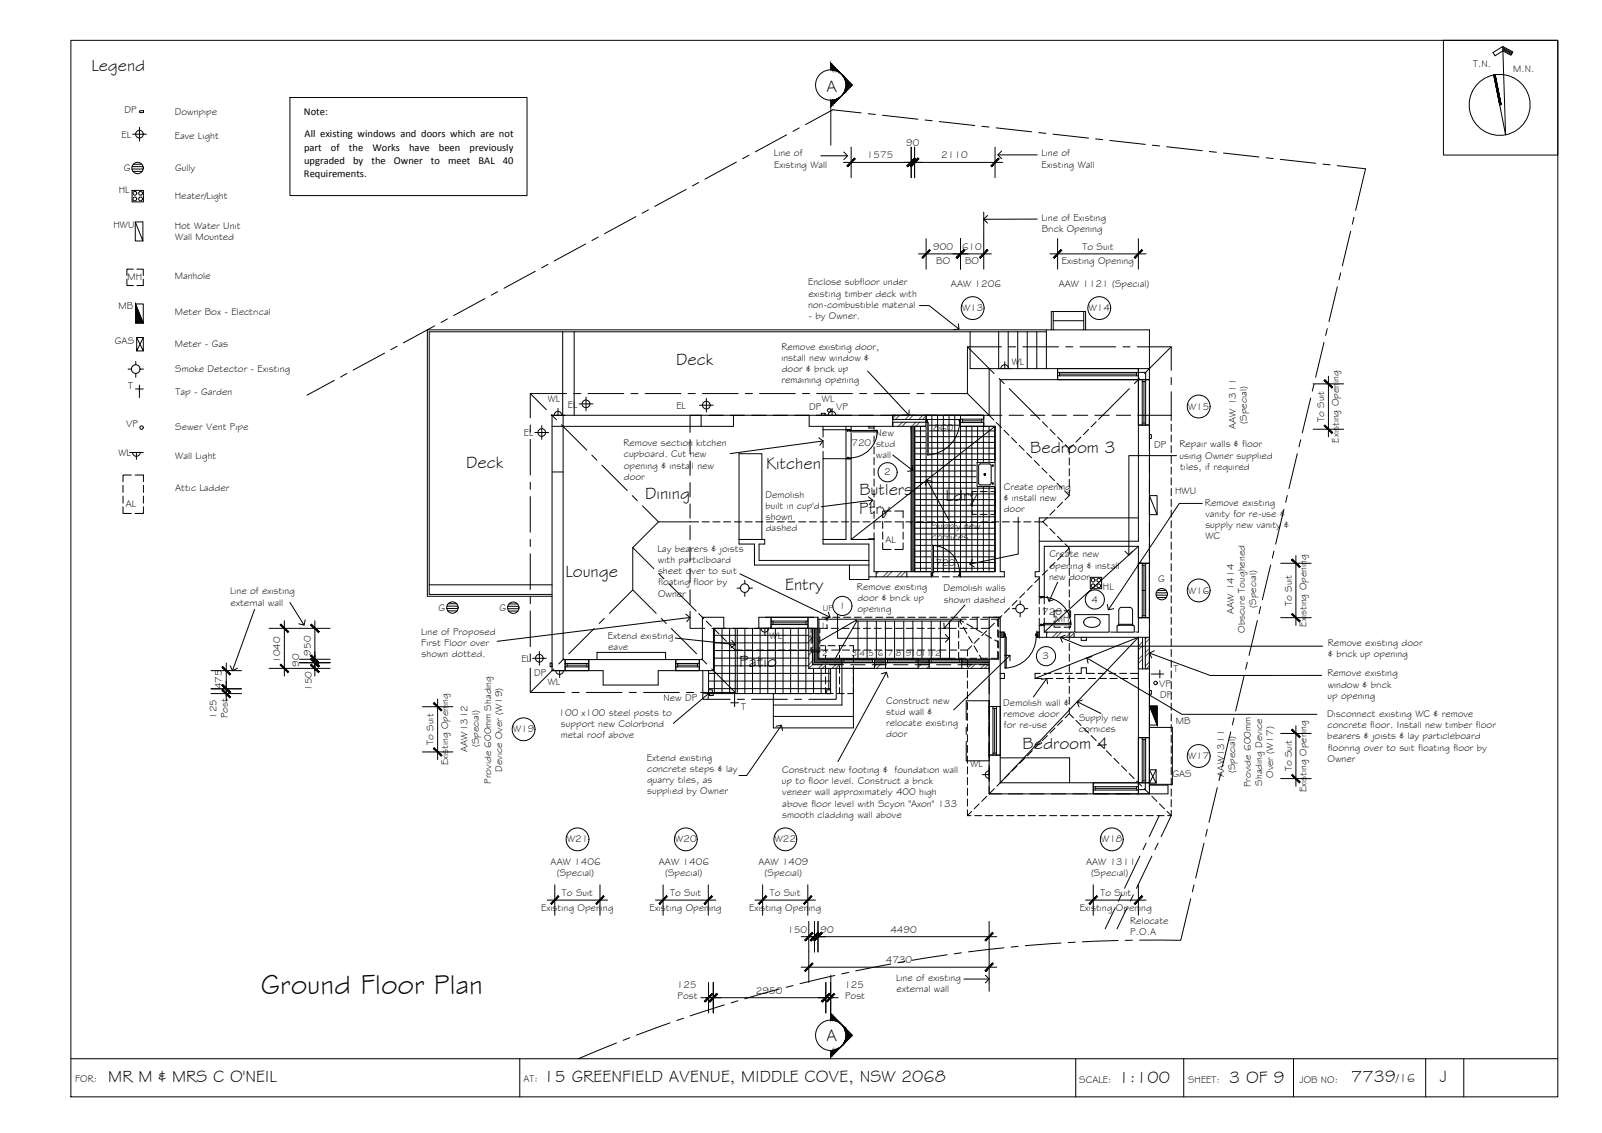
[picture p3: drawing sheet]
<svg xmlns="http://www.w3.org/2000/svg" width="420mm" height="297mm" viewBox="0 0 420 297" stroke-linecap="round" stroke-linejoin="round" font-family="sans-serif">
<defs><g id="words">
<text font-size="7.5" x="68.4" y="260.5">Ground Floor Plan</text>
<g font-size="4.5">
<text x="24" y="18.6">Legend</text>
<text x="216.8" y="24">A</text>
<text x="177.3" y="95.8">Deck</text>
<text x="270.2" y="118.7">Bedroom 3</text>
<text x="122.2" y="122.7">Deck</text>
<text x="200.9" y="123">Kitchen</text>
<text x="169.2" y="131">Dining</text>
<text x="225.4" y="129.9">Butlers</text>
<text x="248" y="131.2">Ldry</text>
<text x="225.4" y="134.8">Ptry</text>
<text x="148.3" y="151.2">Lounge</text>
<text x="205.9" y="154.6">Entry</text>
<text x="193.9" y="174.8">Patio</text>
<text x="268.2" y="196.3">Bedroom 4</text>
<text x="216.8" y="272.9">A</text>
<text x="28.4" y="283.6">MR M &amp; MRS C O'NEIL</text>
<text x="142.6" y="283.6">15 GREENFIELD AVENUE, MIDDLE COVE, NSW 2068</text>
<text x="293.3" y="283.9">1:100</text>
<text x="322.3" y="283.9">3 OF 9</text>
<text x="354.4" y="283.8">7739</text>
<text x="377.7" y="283.8">J</text>
</g>
<text font-size="3.2" x="366.2" y="283.8">/16</text>
<g font-size="2.8">
<text x="79.7" y="30.1">Note:</text>
<text x="79.9" y="36">All existing windows and doors which are not</text>
<text x="79.7" y="39.5">part</text>
<text x="86.8" y="39.5">of</text>
<text x="91.5" y="39.5">the</text>
<text x="97.7" y="39.5">Works</text>
<text x="107.3" y="39.5">have</text>
<text x="115.1" y="39.5">been</text>
<text x="123.2" y="39.5">previously</text>
<text x="79.7" y="46.5">Requirements.</text>
<text x="79.7" y="43">upgraded</text>
<text x="92.6" y="43">by</text>
<text x="97.4" y="43">the</text>
<text x="103.3" y="43">Owner</text>
<text x="113" y="43">to</text>
<text x="117.5" y="43">meet</text>
<text x="125.5" y="43">BAL</text>
<text x="131.9" y="43">40</text>
</g>
<g font-size="2.6">
<text x="386.4" y="17.5">T.N.</text>
<text x="396.9" y="18.9">M.N.</text>
<text x="32.6" y="29.7">DP</text>
<text x="45.8" y="30">Downpipe</text>
<text x="31.9" y="36.2">EL</text>
<text x="45.9" y="36.4">Eave Light</text>
<text x="203" y="41">Line of</text>
<text x="227.4" y="41.4">1575</text>
<text x="237.6" y="38.2">90</text>
<text x="246.9" y="41.5">2110</text>
<text x="273.2" y="41">Line of</text>
<text x="32.5" y="44.8">G</text>
<text x="45.9" y="44.7">Gully</text>
<text x="203" y="43.9">Existing Wall</text>
<text x="273.2" y="43.9">Existing Wall</text>
<text x="31.1" y="50.7">HL</text>
<text x="45.8" y="52">Heater/Light</text>
<text x="29.7" y="59.9">HWU</text>
<text x="273.2" y="57.8">Line of Existing</text>
<text x="45.8" y="60">Hot Water Unit</text>
<text x="46" y="62.9">Wall Mounted</text>
<text x="244.8" y="65.5">900</text>
<text x="252.3" y="65.5">610</text>
<text x="273.2" y="60.8">Brick Opening</text>
<text x="283.9" y="65.5">To Suit</text>
<text x="245.5" y="69.3">BO</text>
<text x="253.1" y="69.3">BO</text>
<text x="278.5" y="69.3">Existing Opening</text>
<text x="33.4" y="73.4">MH</text>
<text x="45.8" y="73.1">Manhole</text>
<text x="211.9" y="74.8">Enclose subfloor under</text>
<text x="212" y="77.7">existing timber deck with</text>
<text x="249.4" y="75.2">AAW 1206</text>
<text x="277.7" y="75.2">AAW 1121 (Special)</text>
<text x="31" y="80.9">MB</text>
<text x="45.8" y="82.5">Meter Box - Electrical</text>
<text x="211.9" y="80.7">non-combustible material</text>
<text x="212" y="83.6">- by Owner.</text>
<text x="252.4" y="81.6">W13</text>
<text x="285.5" y="81.6">W14</text>
<text x="30.1" y="90.2">GAS</text>
<text x="45.8" y="90.9">Meter - Gas</text>
<text x="204.9" y="91.7">Remove existing door,</text>
<text x="204.9" y="94.6">install new window &amp;</text>
<text x="265.4" y="95.6">WL</text>
<text x="33.6" y="101.9">T</text>
<text x="45.9" y="97.6">Smoke Detector - Existing</text>
<text x="205" y="100.4">remaining opening</text>
<text x="205" y="97.5">door &amp; brick up</text>
<text x="46" y="103.6">Tap - Garden</text>
<text x="143.7" y="105.5">WL</text>
<text x="149" y="106.9">EL</text>
<text x="177.4" y="107.2">EL</text>
<text x="212.2" y="107.6">DP</text>
<text x="215.6" y="105.5">WL</text>
<text x="219.3" y="107.5">VP</text>
<text x="311.6" y="107.4">W15</text>
<text x="33.1" y="112">VP</text>
<text x="45.9" y="112.7">Sewer Vent Pipe</text>
<text x="244.9" y="112.9">860</text>
<text x="324.1" y="112.4" transform="rotate(-90 324.1 112.4)">AAW 1311</text>
<text x="327" y="111.1" transform="rotate(-90 327 111.1)">(Special)</text>
<text x="347.3" y="110.6" transform="rotate(-90 347.3 110.6)">To Suit</text>
<text x="31.1" y="119.5">WL</text>
<text x="137.4" y="114.4">EL</text>
<text x="163.5" y="117">Remove section kitchen</text>
<text x="163.6" y="119.9">cupboard. Cut new</text>
<text x="223.3" y="116.8">720 stud</text>
<text x="229.6" y="114.2">New</text>
<text x="302.7" y="117.4">DP</text>
<text x="309.3" y="117.3">Repair walls &amp; floor</text>
<text x="351.2" y="116" transform="rotate(-90 351.2 116)">Existing Opening</text>
<text x="46" y="120.3">Wall Light</text>
<text x="163.6" y="122.9">opening &amp; install new</text>
<text x="163.6" y="125.8">door</text>
<text x="229.7" y="120">wall</text>
<text x="231.9" y="124.6">2</text>
<text x="309.4" y="120.3">using Owner supplied</text>
<text x="309.5" y="123.2">tiles, if required</text>
<text x="45.9" y="128.7">Attic Ladder</text>
<text x="200.8" y="130.4">Demolish</text>
<text x="263.3" y="128.4">Create opening</text>
<text x="263.3" y="131.4">&amp; install new</text>
<text x="308.2" y="129.6">HWU</text>
<text x="33" y="133">AL</text>
<text x="200.8" y="133.4">built in cup'd</text>
<text x="200.8" y="136.3">shown</text>
<text x="263.3" y="134.3">door</text>
<text x="316" y="132.6">Remove existing</text>
<text x="316.2" y="135.5">vanity for re-use &amp;</text>
<text x="200.8" y="139.2">dashed</text>
<text x="232.2" y="142.5">AL</text>
<text x="244.3" y="141.5">cornices</text>
<text x="244.3" y="138.6">Supply new</text>
<text x="316.1" y="138.5">supply new vanity &amp;</text>
<text x="316.2" y="141.4">WC</text>
<text x="172.5" y="144.7">Lay bearers &amp; joists</text>
<text x="172.6" y="147.7">with particlboard</text>
<text x="245.3" y="148.5">720</text>
<text x="275.2" y="146.1">Create new</text>
<text x="275.2" y="149.1">opening &amp; install</text>
<text x="60.4" y="155.8">Line of existing</text>
<text x="172.6" y="150.6">sheet over to suit</text>
<text x="172.6" y="153.5">floating floor by</text>
<text x="224.8" y="154.6">Remove existing</text>
<text x="247.4" y="155.1">Demolish walls</text>
<text x="275.1" y="152">new door</text>
<text x="289.2" y="154.6">HL</text>
<text x="303.8" y="152.7">G</text>
<text x="311.6" y="155.6">W16</text>
<text x="60.5" y="158.8">external wall</text>
<text x="115" y="160.1">G</text>
<text x="131" y="160.1">G</text>
<text x="172.6" y="156.4">Owner</text>
<text x="220.1" y="159.7">1</text>
<text x="224.9" y="157.5">door &amp; brick up</text>
<text x="224.9" y="160.4">opening</text>
<text x="247.5" y="158">shown dashed</text>
<text x="273.3" y="161.2">720</text>
<text x="286.3" y="158">4</text>
<text x="323.6" y="161" transform="rotate(-90 323.6 161)">AAW 1414</text>
<text x="329.5" y="159.3" transform="rotate(-90 329.5 159.3)">(Special)</text>
<text x="338.8" y="158.8" transform="rotate(-90 338.8 158.8)">To Suit</text>
<text x="110.5" y="166.5">Line of Proposed</text>
<text x="159.5" y="167.6">Extend existing</text>
<text x="201.8" y="167.5">WL</text>
<text x="276.6" y="163">MH</text>
<text x="326.5" y="165.9" transform="rotate(-90 326.5 165.9)">Obscure Toughened</text>
<text x="342.6" y="164.3" transform="rotate(-90 342.6 164.3)">Existing Opening</text>
<text x="73.5" y="173.8" transform="rotate(-90 73.5 173.8)">1040</text>
<text x="81.5" y="171.9" transform="rotate(-90 81.5 171.9)">950</text>
<text x="110.5" y="169.5">First Floor over</text>
<text x="110.6" y="172.4">shown dotted.</text>
<text x="136.7" y="173.6">EL</text>
<text x="159.5" y="170.5">eave</text>
<text x="273.5" y="172.9">3</text>
<text x="348.3" y="169.4">Remove existing door</text>
<text x="348.4" y="172.4">&amp; brick up opening</text>
<text x="78.4" y="174.9" transform="rotate(-90 78.4 174.9)">90</text>
<text x="140.1" y="177.3">DP</text>
<text x="143.6" y="179.6">WL</text>
<text x="307.8" y="176.1">T</text>
<text x="348.2" y="177.3">Remove existing</text>
<text x="58.2" y="180.7" transform="rotate(-90 58.2 180.7)">475</text>
<text x="81.8" y="181.2" transform="rotate(-90 81.8 181.2)">150</text>
<text x="174" y="183.7">New DP</text>
<text x="232.4" y="184.5">Construct new</text>
<text x="263.1" y="185.1">Demolish wall &amp;</text>
<text x="304" y="180.2">VP</text>
<text x="304.3" y="182.9">DP</text>
<text x="348.2" y="183.2">up opening</text>
<text x="348.2" y="180.3">window &amp; brick</text>
<text x="56.8" y="188.4" transform="rotate(-90 56.8 188.4)">125</text>
<text x="59.7" y="188.3" transform="rotate(-90 59.7 188.3)">Post</text>
<text x="134.6" y="192">W19</text>
<text x="146.5" y="187.6">100 x100 steel posts to</text>
<text x="147.1" y="190.6">support new Colorbond</text>
<text x="194.4" y="186.1">T</text>
<text x="232.4" y="190.3">relocate existing</text>
<text x="232.4" y="187.4">stud wall &amp;</text>
<text x="263.2" y="188">remove door</text>
<text x="263.3" y="190.9">for re-use</text>
<text x="283" y="191.8">cornices</text>
<text x="283" y="188.9">Supply new</text>
<text x="308.4" y="189.9">MB</text>
<text x="348.1" y="188">Disconnect existing WC &amp; remove</text>
<text x="348.2" y="190.9">concrete floor. Install new timber floor</text>
<text x="113.7" y="195.3" transform="rotate(-90 113.7 195.3)">To Suit</text>
<text x="122.6" y="197.1" transform="rotate(-90 122.6 197.1)">AAW1312</text>
<text x="125.6" y="195.9" transform="rotate(-90 125.6 195.9)">(Special)</text>
<text x="147.1" y="193.5">metal roof above</text>
<text x="232.5" y="193.2">door</text>
<text x="348.1" y="193.9">bearers &amp; joists &amp; lay particleboard</text>
<text x="348.2" y="196.8">flooring over to suit floating floor by</text>
<text x="117.5" y="200.7" transform="rotate(-90 117.5 200.7)">Existing Opening</text>
<text x="131.7" y="202.4" transform="rotate(-90 131.7 202.4)">Device Over (W19)</text>
<text x="169.7" y="199.4">Extend existing</text>
<text x="169.7" y="202.4">concrete steps &amp; lay</text>
<text x="205.1" y="202.6">Construct new footing &amp; foundation wall</text>
<text x="254.5" y="201.2">WL</text>
<text x="307.5" y="203.8">GAS</text>
<text x="311.6" y="199">W17</text>
<text x="321" y="203.6" transform="rotate(-90 321 203.6)">AAW1311</text>
<text x="324" y="202.7" transform="rotate(-90 324 202.7)">(Special)</text>
<text x="333.9" y="204" transform="rotate(-90 333.9 204)">Over (W17)</text>
<text x="338.8" y="202.3" transform="rotate(-90 338.8 202.3)">To Suit</text>
<text x="348.2" y="199.7">Owner</text>
<text x="128.8" y="205.5" transform="rotate(-90 128.8 205.5)">Provide 600mm Shading</text>
<text x="169.7" y="208.2">supplied by Owner</text>
<text x="169.7" y="205.3">quarry tiles, as</text>
<text x="205.1" y="205.6">up to floor level. Construct a brick</text>
<text x="205.2" y="208.5">veneer wall approximately 400 high</text>
<text x="328" y="206.4" transform="rotate(-90 328 206.4)">Provide 600mm</text>
<text x="331" y="206" transform="rotate(-90 331 206)">Shading Device</text>
<text x="342.6" y="207.7" transform="rotate(-90 342.6 207.7)">Existing Opening</text>
<text x="205.1" y="214.4">smooth cladding wall above</text>
<text x="205.2" y="211.4">above floor level with Scyon &quot;Axon&quot; 133</text>
<text x="148.7" y="220.8">W21</text>
<text x="177.1" y="220.8">W20</text>
<text x="203.2" y="220.8">W22</text>
<text x="288.8" y="220.8">W18</text>
<text x="144.4" y="226.7">AAW 1406</text>
<text x="172.8" y="226.7">AAW 1406</text>
<text x="198.9" y="226.7">AAW 1409</text>
<text x="284.8" y="226.7">AAW 1311</text>
<text x="146" y="229.7">(Special)</text>
<text x="174.4" y="229.7">(Special)</text>
<text x="200.5" y="229.7">(Special)</text>
<text x="286.2" y="229.7">(Special)</text>
<text x="142" y="238.7">Existing Opening</text>
<text x="147.4" y="234.9">To Suit</text>
<text x="170.4" y="238.7">Existing Opening</text>
<text x="175.8" y="234.9">To Suit</text>
<text x="196.5" y="238.7">Existing Opening</text>
<text x="201.9" y="234.9">To Suit</text>
<text x="283.2" y="238.7">Existing Opening</text>
<text x="288.6" y="234.9">To Suit</text>
<text x="206.5" y="244.5">150</text>
<text x="215.2" y="244.5">90</text>
<text x="233.5" y="244.5">4490</text>
<text x="296.4" y="242.3">Relocate</text>
<text x="296.4" y="245.2">P.O.A</text>
<text x="232.3" y="252.4">4730</text>
<text x="235" y="257.3">Line of existing</text>
<text x="177.6" y="259.1">125</text>
<text x="177.7" y="262">Post</text>
<text x="198.3" y="260.5">2950</text>
<text x="221.5" y="259.1">125</text>
<text x="221.6" y="262">Post</text>
<text x="235.1" y="260.2">external wall</text>
<text x="19.7" y="283.8">FOR:</text>
<text x="137.3" y="283.6">AT:</text>
<text x="283" y="283.9">SCALE:</text>
<text x="311.6" y="283.9">SHEET:</text>
<text x="340.8" y="283.9">JOB NO:</text>
</g>
<g font-size="2.2">
<text x="215.8" y="160.2">UP</text>
<text x="215.2" y="164.8">1</text>
<text x="215.6" y="172">2</text>
<text x="223.4" y="172">3</text>
<text x="225.4" y="172">4</text>
<text x="227.7" y="172">5</text>
<text x="230.2" y="172">6</text>
<text x="232.8" y="172">7</text>
<text x="235" y="172">8</text>
<text x="237.6" y="172">9101112</text>
</g>
</g></defs>
<!-- layer: ROOFPLAN -->
<path d="M253.4 188.8v-5.1h6v5.1M253.4 190.6v1.9M253.4 194.4v5.1h6v-5.1M259.4 190.6v1.9M301.5 190.7h6v14.9h-6z" fill="none" stroke="#000" stroke-width=".26"/>
<!-- layer: TILES -->
<g fill="none" stroke="#000" stroke-width=".26">
<path d="M239.9 111.8h3v-1.1h.2v-.4h.2v-.3h-.4v-1.1h9v1.1h-.3l.1 .7h.2v1.1h9.1v38.1h-21.1zM239.9 113h21.1M239.9 114.5h21.1M239.9 116h21.1M239.9 117.5h21.1M239.9 119h21.1M239.9 111.8v38.1M241.4 111.8v38.1M242.9 111.5h9M242.9 111.8v38.1M243.3 110h8.3M244.4 108.9v41"/>
<path d="M245.9 108.9v41M247.4 108.9v41M248.9 108.9v41M250.4 108.9v41M251.9 111.8v38.1M253.4 111.8v38.1M254.9 111.8v38.1M256.4 111.8v38.1M257.9 111.8v38.1M259.4 111.8v38.1M260.9 111.8v38.1M239.9 120.5h21.1"/>
<path d="M239.9 122h21.1M239.9 123.5h21.1M239.9 125h21.1M239.9 126.5h21.1M239.9 128h21.1M239.9 129.5h21.1M239.9 131h21.1M239.9 132.5h21.1M239.9 134h21.1M239.9 135.5h21.1M239.9 137h21.1M239.9 138.5h21.1"/>
<path d="M239.9 140h21.1M239.9 141.5h21.1M239.9 143h21.1M239.9 144.5h21.1M239.9 146h21.1M239.9 147.5h21.1M239.9 149h21.1M185.8 176.5h32M185.8 178.6h32M187.1 170.6h25M187.1 172.5h25M187.1 174.6h25"/>
<path d="M187.1 166.6h25M187.1 168.5h25M187.4 164.7v17.1M189.4 164.7v17.1M191.4 164.7v17.1M193.4 164.7v17.1M195.4 164.7v17.1M197.4 164.7v17.1M199.4 164.7v17.1M201.4 164.7v17.1M203.4 164.7v17.1M205.4 164.7v17.1"/>
<path d="M207.4 164.8v17M209.4 164.7v17.1M211.4 164.7v17.1M213.4 175.2v6.6M215.4 175.2v6.6M217.4 175.2v5.6M185.8 180.5h32"/>
</g>
<!-- layer: BORDER -->
<g fill="none" stroke="#000" stroke-width=".26">
<path d="M18.6 10.6h390v277h-390zM378.6 10.6h30v30.1h-30zM392.1 19.6l1.6 7.8M394.1 12.2l2.7 1.4-.5 .9-2.1-1.2-2.1 1.3-.5-.8 2.5-1.6 .8 23.1-3.1-15.6M394.1 12.5l2.6 1.3M394.1 12.8l2.4 1.2M394.2 13.1l2.2 1.2M18.6 277.6h390M136.3 277.6v10M282.1 277.6v10M310.5 277.6v10M339.2 277.6v10"/>
<path d="M373.9 277.6v10M383.9 277.6v10"/>
<circle cx="393.3" cy="27.5" r="8"/>
</g>
<!-- layer: SECTION POINT -->
<g fill="#000" stroke="#000" stroke-width=".26">
<path d="M220.3 19.1l.4 .4zM220.3 25.5l.4-.4zM221.1 24.7l-.4 .4zM221.1 19.8l.3 .6zM221.9 20.6l1.6 1.7-1.6 1.7zM220.3 268.2l.4 .4zM220.3 274.6l.4-.4zM220.7 268.6l.4 .4zM221.4 273.3l-.3 .6zM221.9 269.8l1.6 1.6-1.6 1.7z"/>
<path d="M217.9 16.7l.5 .5v1.1zM217.9 16.7v1.6h.5z"/>
<path d="M218.4 17.2l.5 .5v.8zM218.4 17.2v1.1l.5 .2z"/>
<path d="M218.9 17.7l.5 .5v.4zM218.9 17.7v.8l.5 .1z"/>
<path d="M219.4 18.2l.5 .6zM219.4 18.2v.4l.5 .2z"/>
<path d="M219.9 18.6l.4 .5zM219.9 18.6l.4 .5z"/>
<path d="M217.9 26.3h.5v1.1zM217.9 26.3v1.7l.5-.6z"/>
<path d="M218.4 26.3l.5-.1v.7zM218.4 26.3v1.1l.5-.5z"/>
<path d="M218.9 26.2l.5-.2v.4zM218.9 26.2v.7l.5-.5z"/>
<path d="M219.4 26l.5-.2v.2zM219.4 26v.4l.5-.4z"/>
<path d="M219.9 25.8l.4-.3zM219.9 25.8v.2l.4-.5z"/>
<path d="M221.1 19.8l.3 .6zM220.7 19.5l.4 .4z"/>
<path d="M221.4 24.2l-.3 .5zM221.1 24.7l.3-.3z"/>
<path d="M221.4 20.2l.2 .2v.5zM221.4 20.2l.2 .7z"/>
<path d="M221.6 23.7v.5h-.2zM221.4 24.2v.2l.2-.2z"/>
<path d="M221.6 20.4l.2 1.1zM221.6 20.4l.2 1.1z"/>
<path d="M221.8 23.1v1l-.2-.4zM221.6 23.7v.5l.2-.1z"/>
<path d="M221.8 20.5l.1 1.5zM221.8 20.5l.1 1.5z"/>
<path d="M221.9 22.6v1.4zM221.8 23.1v1z"/>
<path d="M218.4 275.4l-.5 1.7 .5-.5zM217.9 275.4h.5l-.5 1.7z"/>
<path d="M218.4 266.3l-.5 1.1 .5 .1zM217.9 265.8l.5 .5-.5 1.1z"/>
<path d="M218.9 275.3l-.5 1.3 .5-.6zM218.4 275.4l.5-.1-.5 1.3z"/>
<path d="M218.9 266.8l-.5 .7 .5 .1zM218.4 266.3l.5 .5-.5 .7z"/>
<path d="M219.4 275.1l-.5 .9 .5-.4zM218.9 275.3l.5-.2-.5 .9z"/>
<path d="M218.9 267.6l.5 .1v-.4zM218.9 266.8l.5 .5-.5 .3z"/>
<path d="M219.9 274.9l-.5 .7zM219.4 275.1l.5-.2-.5 .7z"/>
<path d="M219.4 267.7l.5 .3v-.2zM219.4 267.3l.5 .5-.5-.1z"/>
<path d="M220.3 274.6l-.4 .5zM219.9 274.9l.4-.3-.4 .5z"/>
<path d="M219.9 268l.4 .3zM219.9 267.8l.4 .4-.4-.2z"/>
<path d="M221.4 273.3l-.3 .6zM221.1 273.8l-.4 .4z"/>
<path d="M221.1 269l.3 .5zM221.1 269l.3 .3z"/>
<path d="M221.6 272.8l-.2 .8 .2-.3zM221.6 272.8l-.2 .8z"/>
<path d="M221.4 269.5l.2 .5v-.5zM221.4 269.3l.2 .2h-.2z"/>
<path d="M221.8 272.3l-.2 1zM221.8 272.3l-.2 1z"/>
<path d="M221.8 269.7l-.2 .3 .2 .6zM221.6 269.5l.2 .2-.2 .3z"/>
<path d="M221.9 271.7l-.1 1.5zM221.9 271.7l-.1 1.5z"/>
<path d="M221.9 269.8v1.3zM221.8 269.7v.9z"/>
</g>
<g fill="none" stroke="#000" stroke-width=".26">
<path d="M217.9 18.3v-1.6l5.6 5.6-5.6 5.7M217.9 26.3v11.8M217.9 255.7v11.7M217.9 265.8l5.6 5.6-5.6 5.7v-1.7"/>
<circle cx="217.9" cy="22.3" r="4"/>
<circle cx="217.9" cy="271.4" r="4"/>
</g>
<!-- layer: SERVICES -->
<g fill="none" stroke="#000" stroke-width=".26">
<path d="M34.8 35.2h3.6M36.6 33.4v3.6M36.6 29h1v.5h-1zM34.6 44.3h3M34.6 49.9h3v3h-3zM34.6 43.7h2.9M34.9 44.9h2.4M35 43.1h2.2M35.5 58.2l2 5v-5h-2v5h2M33.3 73.2v1.7h1.7M35 70.6h-1.7v1.6M35.5 79.7v5h2.1l-2.1-5h2.1v5"/>
<path d="M35.9 70.6h1.7v1.6M37.6 73.2v1.7h-1.7M33.6 96.8h.9M35.6 94.8v.8M35.6 97.9v1M35.8 88.5l1.8 3.5v-3.5M35.8 92l1.8-3.5h-1.8v3.5h1.8M36.7 96.8h.9M261.7 96.6h3.6M262.5 96.6a1.01 1.01 0 0 1 1-1 1.01 1.01 0 0 1 1 1M263.5 94.8v1.8M34 118.6h3.6"/>
<path d="M34.8 118.6a1.01 1.01 0 0 0 1 1 1.01 1.01 0 0 0 1-1M35.5 102h2.1M35.8 118.6v1.8M36.6 101v3.2M140.3 113.4h3.6M142.1 111.6v3.6M144.6 108.9h3.6M145.3 108.9a1.01 1.01 0 0 1 1-1 1.01 1.01 0 0 1 1 1M146.4 107.1v1.8M151.9 105.9h3.6M153.7 104.1v3.6M183.4 106.2h3.7"/>
<path d="M185.3 104.4v3.6M215.4 108.4h1v.5h-1zM216.4 108.9h3.6M217.2 108.9a1.01 1.01 0 0 1 1-1 1.01 1.01 0 0 1 1 1M218.2 107.1v1.8M301.5 113.9h.5v1h-.5zM32.3 132.9v1.7h2.2M32.3 127.2v1.9M32.3 130v1.9M34.5 124.5h-2.2v1.8M35.4 124.5h2.2v1.8M37.6 132.9v1.7h-2.2"/>
<path d="M37.6 127.2v1.9M37.6 130v1.9M231.5 136.7v1.8M231.5 139.5v1.9M233.7 134h-2.2v1.7M234.7 134h2.2v1.7M236.9 136.7v1.8M236.9 139.5v1.9M301.5 129.9h2v5h-2v-5l2 5M117.2 159.5h2.9M117.2 158.9h2.9M117.5 158.3h2.3"/>
<path d="M133.1 159.6h3M133.2 159h2.9M133.5 158.3h2.2M193.3 154.2h.9M195.3 152.2v.8M195.3 155.3v1.1M196.5 154.2h.9M231.5 142.3v1.8h2.2M236.9 142.3v1.8h-2.2M265.5 159.6h.9M267.6 157.5v.9M268.7 159.6h.9"/>
<path d="M285.9 151.4h3v2.9h-3zM303.2 156h3M303.2 155.4h3M303.5 156.7h2.4M303.6 154.8h2.2M117.5 160.2h2.4M133.4 160.2h2.4M139.7 172.6h3.6M141.5 170.8v3.6M144.3 173.8h.5v1h-.5zM145 175.8h3.6M145.8 175.8a1.01 1.01 0 0 0 1 1 1.01 1.01 0 0 0 1-1"/>
<path d="M146.8 175.8v1.8M198.8 164.7h3.6M199.6 164.7a1.01 1.01 0 0 0 1 1 1.01 1.01 0 0 0 1-1M200.6 164.7v1.8M267.6 160.7v1M276.5 162.8v1.6h1.7M278.2 160.1h-1.7v1.7M279.1 160.1h1.7v1.7M280.8 162.8v1.6h-1.7M301.9 176.7h3.3M304.2 175.7v2M186.1 181.8h1v.5h-1z"/>
<path d="M191.7 184.2h2M192.7 182v3.3M301.5 181h.5v1h-.5zM301.5 185.1v5h2l-2-5h2v5M257.6 203.1h1.8M259.4 202.1a1.01 1.01 0 0 0-1 1 1.01 1.01 0 0 0 1 1M259.4 201.3v3.6M301.5 201.8l1.7 3.5v-3.5M301.5 205.3l1.7-3.5h-1.7v3.5h1.7"/>
<circle cx="36.6" cy="35.2" r="1.01"/>
<circle cx="35.4" cy="52.2" r=".5"/>
<circle cx="35.4" cy="50.7" r=".5"/>
<circle cx="36.1" cy="44.1" r="1.49"/>
<circle cx="36.9" cy="52.2" r=".5"/>
<circle cx="36.9" cy="50.7" r=".5"/>
<circle cx="35.6" cy="96.8" r="1.13"/>
<circle cx="37.1" cy="112.1" r=".46"/>
<circle cx="142.1" cy="113.4" r="1.01"/>
<circle cx="153.7" cy="105.9" r="1.01"/>
<circle cx="185.2" cy="106.2" r="1.01"/>
<circle cx="217.5" cy="107.6" r=".46"/>
<circle cx="118.7" cy="159.3" r="1.49"/>
<circle cx="134.6" cy="159.3" r="1.49"/>
<circle cx="195.3" cy="154.2" r="1.13"/>
<circle cx="267.5" cy="159.6" r="1.13"/>
<circle cx="286.7" cy="152.1" r=".5"/>
<circle cx="286.7" cy="153.6" r=".5"/>
<circle cx="288.2" cy="152.1" r=".5"/>
<circle cx="288.2" cy="153.6" r=".5"/>
<circle cx="304.7" cy="155.8" r="1.49"/>
<circle cx="141.5" cy="172.6" r="1.01"/>
<circle cx="303.1" cy="179.1" r=".46"/>
</g>
<path d="M35.5 79.7l2.1 5h-2.1zM301.5 185.1h2v5z" fill="#000" stroke="#000" stroke-width=".26"/>
<!-- layer: EXISTING -->
<g fill="none" stroke="#000" stroke-width=".26">
<path d="M147.6 87v21.9M150.6 87v21.9M254.4 87v9.6h47.1M259.4 96.6v12.3h-114.6v66.9h13.4v3.8h14.4v-3.8h14.5v-11.1h25.6v1.2M261.9 87v9.6M264.4 87v9.6M266.9 87v9.6M269.4 87v9.6M271.9 87v9.6M274.4 87h-161.8v68.8h32.2M274.4 86.5v10.1M275.7 86.5v-4.8h9v4.8"/>
<path d="M276.2 81.7v4.8M276.2 84.1h8M277.4 96.6v2.9M284.2 81.7v4.8M298.6 96.6v45.3h-26M301.5 99.5h-39.2v50.4h1.1v1.3h-13.5M147.7 108.9v64h36.5v-11.1h5.6v2.9M183.9 108.9v2.9M192.4 108.9v2.9h-47.6M212.2 108.9v2.9h15.7v.4h1.3M215.9 118.3v24.3h12v9.3h-5.1v-3.8M215.9 111.8v2.8"/>
<path d="M215.9 115.5v1.9M221.9 111.8v29.6h-6M223.2 111.8v29.6l6-.1M229.2 114.3v1.9M229.2 117.2v1.8M229.2 120v1.8M234.1 110.8v1h-4.9v1.6M234.1 108.9v1M258 110.8v1h3v38.1h-11.1M258 108.9v1M298.6 111.4h2.9M144.8 123.7h2.9"/>
<path d="M229.2 139.7v10.2h.6v1.3h-1.9M229.2 122.8v1.8M229.2 125.6v1.9M229.2 128.4v1.9M229.2 131.2v1.9M229.2 134v1.9M229.2 136.8v1.9M298.6 135.8h-26v14.1h-1.1v1.3h1.1v7.1M112.6 153.3h32.2M144.8 156.3h-32.7v-69.8h189.4v121.6M193.8 141.4h6.8v1.2h-1.5v4.3h28.8M199.8 141.4v-22.5h-6v23.7h4.1v5.5h30"/>
<path d="M246.2 149.9h-8.4v1.3h8.4M247.1 149.9h1.9M247.1 151.2h1.9M272.6 159.3v1.8M273.9 158.3v-15.1h24.7v22.5h-16.9v1.4h1.9v.8h1.3v-.8h16.6M273.9 159.3v1.8M298.6 147.7h2.9M148.2 172.9v2.9M154.4 172.9v2.9M156.6 172.9v-1.9h18v1.9M177.2 172.9v2.9M183.4 172.9v2.9"/>
<path d="M185.8 175.8v6h27.1M202.2 161.8v2.9M211.9 161.8v2.9M212.7 166.9v1.9M212.7 169.7v1.2h2.3v-1.2M214.7 161.8h-15.7v2.9M215 166.9v1.9M215.2 169.3h1M215.6 161.8h1.9M216.5 169.3v1.6M216.5 171.8v1.9M216.5 174.6v1.9"/>
<path d="M216.5 177.4v1.9M216.9 161.8v1M216.9 163.8v.9M217.1 164.7h-2.1v1.2M217.2 169.3h1.8M218 164.7h1.9M218.4 161.8h1.9M220 169.3h1.8M220.2 169.3v1.6M220.2 171.8v1.9M220.2 174.6v1.9M220.2 177.4v1.9"/>
<path d="M220.8 164.7h1.9M221.2 161.8h1.9M222.8 169.3h1v1.6M223.6 164.7h1.9M223.8 171.8v1.9M223.8 174.6v1.9M223.8 177.4v1.9M224 161.8h1.9M226.4 164.7h1.9M226.9 161.8h1.8M229.3 164.7h1.8M229.7 161.8h1.8"/>
<path d="M232.1 164.7h1.8M232.5 161.8h1.8M234.9 164.7h1.9M235.3 161.8h1.9M237.7 164.7h1.9M238.1 161.8h1.9M240.5 164.7h1.9M240.9 161.8h1.9M243.3 164.7h1.9M243.7 161.8h1.9M246.1 164.7h1.9M246.5 161.8h1.9"/>
<path d="M248.9 164.7h1.9M249.4 161.8h1.8M251.8 164.7h1.8M252.2 161.8h1.8M254.6 164.7h1.8M255 161.8h1.8M256.3 161.8v2.9M257.4 164.7h2v43.4h46.9v-2.3h-4.8M257.8 161.8h1.9M260.6 161.8h1.7v14.7h1.1v1.4h-1.1v27.3h39.2M272.6 162.1v5h1.9v-1.4h-.6v-3.6M272.8 176.5h-1.3v1.4h1.8"/>
<path d="M273.8 176.5h1.8M274.2 177.9h1.9M276.6 176.5h1.9M277.1 177.9h1.8M279.4 176.5h1.9M279.9 177.9h1.8M282.2 176.5h1.4v-1.4h1.3v1.4h2.2M282.7 177.9h1.9M285.5 177.9h1.9M288 176.5h1.9M288.3 177.9h1.9M290.8 176.5h1.9"/>
<path d="M291.1 177.9h1.9M293.6 176.5h1.9M293.9 177.9h1.9M296.7 177.9h1.9v30.2M298.6 167.1v9.4h-2.2M298.6 161.9h2.9M298.6 175.4h2.9M213.9 181.8h1.9M216.5 180.2v1.6M216.7 181.8h1.9M219.5 181.8h1.9M220.2 180.2v1.6"/>
<path d="M223.8 180.2v1.6h-1.5M259.4 185.2h2.9M259.4 198h2.9M262.3 198.7h18.2v6.5M298.6 193.4h2.9M286.7 205.2v2.9"/>
</g>
<!-- layer: HATCH -->
<g fill="none" stroke="#545454" stroke-width=".26">
<path d="M234.9 108.9l-.8 .8M235.9 108.9l-1.1 1.1M236.7 110.7l-1.1 1.1M237.7 110.7l-1.1 1.1M238.5 108.9l-1.1 1.1M239.5 108.9l-1.1 1.1M240.2 110.7l-1.1 1.1M241.2 110.7l-1.1 1.1M242 108.9l-1.1 1.1M242.9 111.6l-.2 .2M242.9 109l-1 1M230.4 149.9l-.6 .6"/>
<path d="M232.9 149.9l-1.3 1.3M233.9 149.9l-1.3 1.3M236.5 149.9l-1.4 1.3M237.5 149.9l-1.4 1.3M212.9 170.9l-.8 .8M213.2 166l-1.1 1.1M213.2 169.6l-1.1 1.1M213.2 167.1l-1.1 1.1M213.2 173.2l-1.1 1M213.2 174.1l-1.1 1.1M215.8 174.1l-1.1 1.1M216.8 174.1l-1.1 1.1"/>
<path d="M219.3 174.1l-1.1 1.1M220.3 174.1l-1.1 1.1M230 174.1l-.7 .6M231 174.1l-1.1 1.1M241.6 174.1l-.8 .8M243.7 174.6l-.7 .6M254.8 174.1l-1.1 1.1M255.8 174.1l-1.1 1.1M258.3 174.1l-1.1 1.1M259.3 174.1l-1.1 1.1M274.8 165.7l-.3 .4M277.4 165.7l-1.4 1.4"/>
<path d="M278.4 165.7l-1.4 1.4M280.9 165.7l-1.3 1.4M281.7 166l-1.1 1.1M299.7 175.4h.1M299.7 168.3l-1.1 1.1M299.7 171.8l-1.1 1.1M299.7 169.3l-1.1 1.1M299.7 172.8l-1.1 1.1M300.8 167.1l-.4 .4M301.5 170l-1.1 1.1M301.5 173.6l-1.1 1.1M301.5 167.5l-1.1 1.1"/>
<path d="M301.5 171l-1.1 1.1M301.5 174.6l-.8 .8"/>
</g>
<g fill="#545454" stroke="#545454" stroke-width=".26">
<path d="M272 165.7l.6 1.4v-1.4zM272 165.7l.6 1.4h-.6z"/>
<path d="M262.3 165.7l1.1 1.4v-1.4zM262.3 165.7l1.1 1.4h-1.1z"/>
<path d="M213.6 164.7l.9 5.7v-5.7zM213.6 164.7l.9 5.7h-.9z"/>
<path d="M213.6 170.4l.9 .5v-.5zM213.6 170.4l.9 .5h-.9z"/>
<path d="M213.6 170.9l.9 1.9v-1.9zM213.6 170.9l.9 1.9h-.9z"/>
<path d="M253.7 172.8l5.7 .9v-.9zM253.7 172.8l5.7 .9h-5.7z"/>
<path d="M252.3 172.8l1.4 .9v-.9zM252.3 172.8l1.4 .9h-1.4z"/>
<path d="M240.8 172.8l2.9 .9v-.9zM240.8 172.8l2.9 .9h-2.9z"/>
<path d="M229.3 172.8l2.9 .9v-.9zM229.3 172.8l2.9 .9h-2.9z"/>
<path d="M220.2 172.8l.6 .9v-.9zM220.2 172.8l.6 .9h-.6z"/>
<path d="M216.5 172.8l3.7 .9v-.9zM216.5 172.8l3.7 .9h-3.7z"/>
<path d="M213.6 172.8l2.9 .9v-.9zM213.6 172.8l2.9 .9h-2.9z"/>
<path d="M239 111.8l.9 25v-25zM239 111.8l.9 25h-.9z"/>
<path d="M239 136.8l.9 13.1v-13.1zM239 136.8l.9 13.1h-.9z"/>
</g>
<!-- layer: NEWWORK -->
<g fill="none" stroke="#000" stroke-width=".26">
<path d="M277.4 96.6v2.9M298.6 97.6h1.9v1.9M298.6 96.6v2.9h2.9M181 115.2v3.8M184 108.9h-3v4.5M185.9 108.9h3.8M191.5 108.9h3.8M197.2 108.9h3.7M202.8 108.9h3.7M208.4 108.9h3.8M214 108.9h3.8M215.9 112.7h6"/>
<path d="M219.7 108.9h3.7M222.2 112.7h.7M225.3 108.9h3.7M230.9 108.9h27.1v2.9h-5.1M234.1 110.7h8.8M234.1 110h8.8M239 111.8v38.1M239.9 111.8v38.1M242.9 108.9v2.9h-8.8M251.9 108.9v2.9M259 108.9h3.8M264.7 108.9h3.7"/>
<path d="M270.3 108.9h3.7M275.9 108.9h3.8M281.5 108.9h3.8M287.2 108.9h3.7M292.8 108.9h3.7M298.4 108.9h3.1v4.7M298.6 111.4h2.9M301.5 114.4v3.8M181 120.9v3.7M181 126.5v3.8M181 132.1v3.8M181 137.7v3.8"/>
<path d="M215.9 120.3h6M222.2 120.3h.7M301.5 120.1v3.7M301.5 125.7v3.7M301.5 131.3v3.8M301.5 136.9v3.8M181 143.4v3.7M181 149v3.8M181 154.6v3.8M229.8 149.9h8M229.8 151.2h8M244.3 150.2v.7"/>
<path d="M251.9 150.2v.7M273 156.4h.7M298.6 147.7h2.9M301.5 142.6v3.7M301.5 148.2v3.7M301.5 153.8v3.8M301.5 159.4v3.8M148.2 172.9v2.9M154.4 172.9v2.9M177.2 172.9v2.9M181 160.2v4.5h3.8M183.4 172.9v2.9"/>
<path d="M186.7 164.7h3.8M192.3 164.7h3.8M200.7 161.8h1.5v2.9h-4.2M203.6 164.7h3.7M209.2 164.7h3.9v3.9M212.1 164.7v10.5h47.3M213.1 170.4v3.9h2.5M213.2 164.7v9.4h7.6M213.4 161.8h-1.5v2.9h1.5M213.6 164.7v9h45.8M214.5 164.7v8.1h44.9M217.5 174.3h3.7"/>
<path d="M217.8 175.2v6.6h-15v9h21v-15.6M220.8 172.8v2.4M220.8 175.2v9.6h-18M223.1 174.3h3.8M228.8 174.3h3.7M229.3 174.1h2.9M229.3 172.8v2.4M232.2 172.8v2.4M234.4 174.3h3.7M240 174.3h3.7M240.8 174.1h2.9M240.8 172.8v2.4"/>
<path d="M243.7 172.8v2.4M245.6 174.3h3.8M251.3 174.3h3.7M252.3 174.1h7.1M252.3 172.8v2.4M256.9 174.3h2.5v1.9M259.4 178.1v3.7M262.3 167.1h1.1M262.3 165.7h1.1M263.4 166.2v.7M272 167.1h.6M272 165.7h.6"/>
<path d="M272 166.2v.7M273 164h.7M274.5 167.1h7.2M274.5 165.7h7.2M298.6 167.1v8.3M298.6 161.9h2.9M299.7 167.1v8.3M300.4 167.1v8.3M301.5 165.1v10.3M301.5 176.3v3.8M185.8 180.8h1v1h-1zM202.8 187.8h21"/>
<path d="M216.8 180.8h1v1h-1zM259.4 183.7v3.8M259.4 189.3v3.8M259.4 195v3.7M259.4 198h2.9M259.4 185.2h2.9M298.6 193.4h2.9M301.5 181.9v3.8M301.5 187.6v4.7M301.5 193.2v3.7M301.5 198.8v3.8M259.4 206.2v1.9h3.2"/>
<path d="M259.4 200.6v3.7M264.5 208.1h3.8M270.1 208.1h3.8M275.8 208.1h3.7M281.4 208.1h3.7M286.7 205.2v2.9M287 208.1h3.8M292.6 208.1h3.8M300.4 205.2v1.8h-1.8M301.5 204.4v3.7h-3.2M301.5 205.2h-2.9v2.9"/>
</g>
<!-- layer: STAIRS -->
<g fill="none" stroke="#000" stroke-width=".26">
<path d="M214.5 162.3h38.9M214.8 162.3v10.3h35.7M224.5 162.3v.5h27.4v-.5M224.5 162.6l-9.7 5.6M224.7 162.8l-5.6 9.8M225 162.8v9.8M227.4 162.8v9.8M229.8 162.8v9.8M232.2 162.8v9.8M234.6 162.8v9.8M237 162.8v9.8M239.4 162.8v9.8"/>
<path d="M241.8 162.8v9.8M244.2 162.8v9.8M246.6 162.8v9.8M249 162.8v9.8M251.4 171l.1 1.6h1.9M251.4 162.8v1.6M251.4 165.4v1.8M251.4 168.2v1.8M251.9 162.6l.8 .5M253.5 163.6l1.7 .9M254.3 172.6h1.9M254.4 162.3h1.9"/>
<path d="M256 165l1.6 .9M257.1 172.6h1.9M257.2 162.3h1.9M258.4 166.4l1.6 .9M260 162.3h1.9v2M260.9 167.8l.8 .4M261.7 170.7v1.9h-1.8M261.7 162.3v1.9M261.7 165.1v1.9M261.7 167.9v1.9M261.9 165.2v1.9M261.9 168.1v1.8"/>
<path d="M261.9 170.9v1.9h-2.5"/>
</g>
<!-- layer: ROOFPLAN EXIST. -->
<g fill="none" stroke="#000" stroke-width=".26">
<path d="M253.7 90.9l7 7M262 99.2l1.4 1.4M262.6 90.9h-8.9v12.3h-9.5M264.5 90.9h1.9M268.3 90.9h9.3M279.5 90.9h1.9M283.3 90.9h9.3M294.5 90.9h1.9M298.3 90.9h8.9v6.2M298.9 99.2l-1.4 1.4M307.2 99v1.9M307.2 90.9l-7 7"/>
<path d="M139.1 103.2v6.4M139.1 111.4v1.9M139.1 115.2v9.3M144.6 108.7l1.4 1.4M147.3 111.4l6.6 6.6M148.6 103.2h-9.5l4.2 4.2M150.5 103.2h1.8M154.2 103.2h9.4M155.2 119.3l1.4 1.4M165.5 103.2h1.8M169.2 103.2h9.4M180.5 103.2h1.8"/>
<path d="M184.2 103.2h9.4M195.5 103.2h1.8M199.2 103.2h9.4M210.5 103.2h1.8M214.2 103.2h9.4M225.5 103.2h1.8M229.2 103.2h9.4M240.5 103.2h1.8M253.7 103.2l7 6.9M261.3 110.8l1.3 1.3M263.3 112.8l1.3 1.3M264.7 101.9l8 8.1"/>
<path d="M265.3 114.8l1.3 1.3M267.3 116.7l1.3 1.4M269.3 118.7l1.3 1.4M273.4 110.6l1.3 1.3M275.4 112.6l1.3 1.3M277.4 114.6l1.3 1.3M279.4 116.6l1 1.1M280.4 117.7v1.4M281.5 116.6l-1.1 1.1M283.5 114.6l-1.3 1.3M285.5 112.6l-1.3 1.3M287.5 110.6l-1.3 1.3"/>
<path d="M296.2 101.9l-8.1 8.1M301.5 108.9h5.7v1.4M307.2 102.7v6.2M307.2 111.2v1.9M307.2 114v1.9M307.2 116.8v1.9M307.2 119.6v1.9M139.1 126.4v1.9M139.1 130.2v9.3M157.9 122l6.6 6.6M165.8 129.9l1.4 1.4M168.5 132.6l4.2 4.2"/>
<path d="M172.7 136.8l-6.7 6.8 5.5 5.5M172.7 136.8h10.5M184.1 136.8h1.9M187 136.8h1.8M189.8 136.8h1.8M192.6 136.8h1.8M195.4 136.8h1.9M198.2 136.8h1.9M201 136.8h1.9M203.8 136.8h1.9M206.6 136.8h1.9M209.5 136.8h1.8"/>
<path d="M212.3 136.8h1.8M215.1 136.8h1.8M217.9 136.8h1.9M220.7 136.8h1.9M223.5 136.8h1.9M226.3 136.8h1.9M229.1 136.8h1.9M232 136.8h1.8M234.8 136.8h1.8M237.6 136.8h1.8M240.4 136.8h1.9M243.2 136.8h1.9"/>
<path d="M246 136.8h1.9M248.8 136.8h1.9M251.6 136.8h1.9M254.5 136.8h1.8M257.3 136.8h1.8M260.1 136.8h1.8M262.9 136.8h1.9M265.7 136.8h1.9M268.5 136.8h1.9M271.3 120.7l1.3 1.3M271.3 136.8h2.2M273.2 122.7l1.4 1.3"/>
<path d="M273.5 136.8l1.2 1.1M274.7 135.7l-1.2 1.1M275.2 124.7l1.4 1.3M275.3 138.6l1.4 1.3M276.7 133.7l-1.4 1.3M277.2 126.7l1.4 1.3M278.6 131.7l-1.3 1.3M279.2 128.7l1.2 1.2M280.4 128.5v1.4l-1.1 1.1M280.4 120v1.9M280.4 122.8v1.9M280.4 125.7v1.8"/>
<path d="M307.2 122.5v1.8M307.2 125.3v1.8M307.2 128.1v1.9M307.2 130.9v1.9M307.2 133.7v1.9M307.2 136.5v1.9M307.2 139.3v1.9M139.1 141.4v1.9M139.1 145.2v9.4M139.1 156.4v1.9M166 143.6v11.1l6.1 6.1M166 154.7l-6.2 6.1"/>
<path d="M172.8 150.4l1.3 1.3M175.5 153.1l7.1 7.1M264.8 159.4l-1.4 1.3M266.7 157.4l-1.3 1.3M268.7 155.4l-1.3 1.3M270.7 153.4l-1.3 1.3M272.7 151.4l-1.3 1.4M274.7 149.5l-1.3 1.3M276.7 147.5l-1.3 1.3M277.3 140.6l1.3 1.3M278.7 145.5l-1.3 1.3M279.3 142.6l1.1 1.1-1.1 1.1"/>
<path d="M280.4 143.7v1.6M280.4 146.2v1.9M280.4 149v1.9M280.4 151.8v1.9M280.4 154.6v1.9M280.4 157.4v1.9M307.2 142.1v1.9M307.2 144.9v1.9M307.2 147.8v1.8M307.2 150.6v1.9M307.2 153.4v1.9M307.2 156.2v1.9"/>
<path d="M307.2 159v1.9M139.1 175.2v6.3h9M139.1 160.2v9.3M139.1 171.4v1.9M145.2 175.4l-6.1 6.1M147.9 172.7l-1.4 1.4M155.8 164.8l-6.6 6.6M158.5 162.1l-1.4 1.4M173.4 162.1l1.3 1.4M176.1 164.8l6.6 6.6M183.2 160.9l1.4 1.3M184 172.7l1.4 1.4"/>
<path d="M185.2 162.8l1.4 1.4M186.7 175.4l6.1 6.1M187.2 164.8l1.4 1.4M189.2 166.8l1.3 1.4M191.2 168.8l1.6 1.6M194.7 170.4h-1.9v11.1h-9M195.6 170.4h1.9M198.4 170.4h1.9M201.2 170.4h1.9M204.1 170.4h1.8M206.9 170.4h1.9M209.7 170.4h1.8"/>
<path d="M212.5 170.4h1.9M215.3 170.4h1.9M218.1 170.4h1.9M220.9 170.4h1.9M223.7 170.4h1.9M226.6 170.4h1.8M229.4 170.4h1.9M232.2 170.4h1.8M235 170.4h1.9M237.8 170.4h1.9M240.6 170.4h1.9M243.4 170.4h1.9"/>
<path d="M246.2 170.4h1.9M249.1 170.4h1.8M251.7 162.8l.5 .9M251.9 170.4h1.8v1.6M252.7 164.5l.9 1.6M253.7 172.9v1.9M253.7 175.7v1.9M253.7 178.5v1.9M254 166.9l1 1.6M254.8 169.3l-1.1 1.1M255.5 169.3l.9 1.7M256.8 167.3l-1.3 1.4"/>
<path d="M256.9 171.8l.5 .8M258.8 165.4l-1.3 1.3M260.8 163.4l-1.3 1.3M262.8 161.4l-1.3 1.3M280.4 160.2v1.9M280.4 163.1v1.8M280.4 165.9v1.9M280.4 168.7v1.9M280.4 171.5v1.9M280.4 174.3v1.9M280.4 177.1v1.9M280.4 179.9v1.9"/>
<path d="M307.2 161.8v1.9M307.2 164.6v1.9M307.2 167.4v1.9M307.2 170.3v1.8M307.2 173.1v1.9M307.2 175.9v1.9M307.2 178.7v1.9M150 181.5h1.9M153.8 181.5h9.3M165 181.5h1.9M168.8 181.5h9.3M180 181.5h1.9"/>
<path d="M253.7 181.3v1.9M253.7 184.2v1.8M253.7 187v1.8M253.7 189.8v1.9M253.7 192.6v1.9M253.7 195.4v1.9M253.7 198.2v1.9M268.7 198.8l-1.3 1.3M270.7 196.8l-1.3 1.4M272.7 194.8l-1.3 1.4M274.7 192.8l-1.3 1.4M276.7 190.9l-1.3 1.3"/>
<path d="M278.7 188.9l-1.3 1.3M280.4 185.6v1.5l1.1 1.1M280.4 187.1l-1.1 1.1M280.4 182.7v1.9M282.2 188.9l1.3 1.3M284.2 190.9l1.3 1.3M286.2 192.8l1.3 1.4M288.2 194.8l1.3 1.4M290.2 196.8l1.3 1.4M292.1 198.8l1.4 1.3M307.2 181.5v1.9M307.2 184.3v1.9"/>
<path d="M307.2 187.1v1.9M307.2 189.9v1.9M307.2 192.8v1.8M307.2 195.6v1.9M307.2 198.4v1.9M253.7 212.3v1.5h1M253.7 201v1.9M253.7 203.8v1.9M253.7 206.7v1.8M253.7 209.5v1.8M254.8 212.7l-1.1 1.1M255.6 213.8h1.9"/>
<path d="M256.8 210.7l-1.3 1.4M258.4 213.8h1.9M258.8 208.8l-1.3 1.3M260.8 206.8l-1.3 1.3M261.2 213.8h1.9M262.8 204.8l-1.3 1.3M264 213.8h1.9M264.8 202.8l-1.4 1.3M266.7 200.8l-1.3 1.3M266.9 213.8h1.8M269.7 213.8h1.8M272.5 213.8h1.8"/>
<path d="M275.3 213.8h1.9M278.1 213.8h1.9M280.9 213.8h1.9M283.7 213.8h1.9M286.5 213.8h1.9M289.4 213.8h1.8M292.2 213.8h1.8M294.1 200.8l1.4 1.3M295 213.8h1.8M296.1 202.8l1.4 1.3M297.8 213.8h1.9M298.1 204.8l1.4 1.3"/>
<path d="M300.1 206.8l1.3 1.3M300.6 213.8h1.9M302.1 208.8l1.3 1.3M303.4 213.8h1.9M304 213.8l-2.6 5.6M304.1 210.7l1.3 1.4M306.1 212.7l1.1 1.1M306.2 213.8h1M307.2 201.2v1.9M307.2 204v1.9M307.2 206.8v1.9M307.2 209.6v1.9"/>
<path d="M307.2 212.4v1.4M307.2 213.8l-2.7 5.6M292.5 238l-2.6 5.5M294.1 234.6l-.8 1.7M295.6 238l-2.6 5.5M297.3 234.6l-.9 1.7M299 224.4l-4.1 8.5M300.6 221.1l-.8 1.7M302.1 224.4l-4 8.5M303.7 221.1l-.8 1.7"/>
</g>
<!-- layer: NEWWORK -->
<g fill="none" stroke="#000" stroke-width=".3">
<path d="M221.9 112.7h1.3M227.9 111.8h1.3M234.1 108.9v2.9M221.9 120.3h1.3M227.9 141.4h1.3M244.3 149.9v1.3M251.9 149.9v1.3M272.6 156.4h1.3M214.5 161.8v2.9h-1.8M262.3 161.8h-2.9v2.9M262.3 176.5v1.4M263.4 165.7v1.4"/>
<path d="M272 165.7v1.4M272.6 164h1.3M283.6 167.1h1.3M298.6 176.5v1.4"/>
</g>
<!-- layer: ROOFPLAN NEW -->
<path d="M184.3 175.8v7.5h7.2M192.8 164.7v5.7M219.3 175.2v8.1h-7.2M193.4 183.3h1.9M197.1 183.3h9.4M208.4 183.3h1.9" fill="none" stroke="#000" stroke-width=".26"/>
<!-- layer: MASK -->
<g fill="#fff" stroke="#fff" stroke-width=".26">
<path d="M222.9 112.9v.3l7.2-.3zM222.9 113.2l7.2-.3v.3z"/>
<path d="M244.5 143v7.2h.3zM244.5 143h.3v7.2z"/>
<path d="M263.6 166.9l.3 8.2v-8.2zM263.6 166.9l.3 8.2h-.3z"/>
<path d="M273.7 163.4v.4l7.2-.4zM273.7 163.8l7.2-.4v.4z"/>
<path d="M281.9 161.1v4.6h9zM281.9 161.1h9v4.6z"/>
<path d="M294.2 159.2l2.2 .1zM294.1 159.3h2.3z"/>
<path d="M294.1 159.3h2.3zM294 159.3h2.4z"/>
<path d="M294 159.3h2.5zM293.9 159.3h2.6z"/>
<path d="M293.9 159.3h2.7zM293.9 159.3h2.7z"/>
<path d="M293.9 159.3h2.8zM293.8 159.3h2.9z"/>
<path d="M293.8 159.3l2.9 .1zM293.8 159.4h2.9z"/>
<path d="M293.8 159.4h3zM293.7 159.4h3.1z"/>
<path d="M293.7 159.4l3.1 .1zM293.7 159.4l3.1 .1z"/>
<path d="M293.7 159.5h3.1zM293.7 159.5h3.1z"/>
<path d="M293.6 159.5l3.3 .1zM293.6 159.5l3.3 .1z"/>
<path d="M293.5 159.6h3.4zM293.5 159.6h3.4z"/>
<path d="M293.5 159.6l3.5 .1zM293.5 159.6l3.5 .1z"/>
<path d="M293.5 159.7h3.5zM293.5 159.7h3.5z"/>
<path d="M293.5 159.7l3.5 .1zM293.5 159.7l3.5 .1h-3.6zM293.4 159.8h3.6zM293.4 159.8h3.6z"/>
<path d="M293.4 159.8l3.6 .2v-.2zM293.4 159.8l3.6 .2h-3.6z"/>
<path d="M293.4 160l3.6 3.9v-3.9zM293.4 160l3.6 3.9h-3.6z"/>
<path d="M293.2 163.9h4.1zM293.2 163.9h4.1z"/>
<path d="M293.2 163.9h4.1zM293.1 163.9h4.2z"/>
<path d="M293.1 163.9l4.3 .1zM293.1 164h4.3z"/>
<path d="M293.1 164h4.3zM293.1 164h4.3z"/>
<path d="M293.1 164h4.3zM293 164h4.4z"/>
<path d="M293 164l4.5 .1zM293 164l4.5 .1z"/>
<path d="M293 164.1h4.5zM293 164.1h4.5z"/>
<path d="M293 164.1l4.5 .1zM293 164.1l4.5 .1z"/>
<path d="M293 164.2l4.5 1.5v-1.5zM293 164.2l4.5 1.5h-4.5z"/>
<path d="M261 121.2l-4.7 6.3h4.7zM256.3 121.2h4.7l-4.7 6.3z"/>
<path d="M243.1 110.7l.3 8.6v-8.6zM243.1 110.7l.3 8.6h-.3z"/>
</g>
<g fill="none" stroke="#fff" stroke-width=".26">
<path d="M222.9 112.9h7.2v.3h-7.2zM243.1 110.7h.3v8.6h-.3zM256.3 121.2h4.7v6.3h-4.7zM258.5 127.4h.1M258.6 126.1v1.3M258.9 126.8v.5M259.6 126.1a.71 .71 0 0 0-.7 .7M260.6 124.4v1h-1.4a.71 .71 0 0 0-.7 .7M261 124.4v1.7h-1.4M244.5 143h.3v7.2h-.3zM296.3 159.2a.75 .75 0 0 1 .7 .8v3.9l.5 .3v1.5h-4.5v-1.7M296.3 159.2h-2.1a.75 .75 0 0 0-.8 .8v3.9l-.3 .1"/>
<path d="M263.6 166.9h.3v8.2h-.3zM273.7 163.4h7.2v.4h-7.2zM281.9 161.1h9v4.6h-9z"/>
</g>
<!-- layer: DOORS -->
<g fill="none" stroke="#000" stroke-width=".26">
<path d="M222.2 112.7h.7v.2l-.7 .1zM222.2 119.9l.7 .2v.2h-.7zM222.9 112.9h7.2v.3h-7.2zM242.9 110h.4l-.2 .7h-.2zM243.1 110.7h.3v8.6h-.3zM251.6 110h.3v.7h-.2zM244.3 150.2h.2l.1 .7h-.3zM244.5 143h.3v7.2h-.3zM251.7 150.2h.2v.7h-.4zM273 156.4h.7v.2l-.7 .2zM263.4 166.2h.3l-.1 .7h-.2zM263.6 166.9h.3v8.2h-.3z"/>
<path d="M271.6 166.2h.4v.7h-.2zM273 163.7l.7 .1v.2h-.7zM273.7 163.4h7.2v.4h-7.2z"/>
</g>
<!-- layer: 0.13 -->
<path d="M230.1 112.8a7.2 7.2 0 0 1-7.2 7.3M251.7 110.7a8.8 8.8 0 0 1-8.3 8.6M261 111.8l-37.8 29.6M244.4 143a7.2 7.2 0 0 1 7.3 7.2M273.7 156.6a7.2 7.2 0 0 1 7.2 7.2M298.6 143.2l-24.7 22.5M271.5 177.9l27.1-10.8-36.3 38.1M271.7 166.9a8.2 8.2 0 0 1-8.2 8.2" fill="none" stroke="#000" stroke-width=".26"/>
<!-- layer: WETAREA FIXTURES -->
<g fill="none" stroke="#000" stroke-width=".26">
<path d="M255 133.7v1.2h1.1M255 130.9v1.9M256.1 128.9h-1.1v1.1M256.3 121.2h4.7v6.3h-4.7zM256.7 122.1l.2-.4 .3-.1h2.3l.5 .5M256.7 122.1v4.5M257.1 134.9h1.8M257.1 128.9h1.8M259.8 128.9h1.2v1.1M260 122.1l-.1 4.8-.4 .2h-2.3l-.5-.5M261 133.7v1.2h-1.2M261 130.9v1.9"/>
<path d="M296.3 159.2a.75 .75 0 0 1 .7 .8v3.9M296.3 159.2h-2.1a.75 .75 0 0 0-.8 .8v3.9M281.9 161.1h9v4.6h-9zM284.6 162.4a2.68 2.68 0 0 1 4 .6 2.1 2.1 0 0 1-3.1 1.4 1.18 1.18 0 0 1-1.1-.7 1.18 1.18 0 0 1 .2-1.3zM293 164l4.2-.1 .3 .3v1.5h-4.5zM293.4 163.7h3.6"/>
<circle cx="258.3" cy="124.4" r=".18"/>
<circle cx="260.4" cy="122" r=".18"/>
<circle cx="260.4" cy="126.7" r=".18"/>
</g>
<!-- layer: WINDOWS -->
<g fill="none" stroke="#000" stroke-width=".26">
<path d="M277.4 98.5h21.2M277.4 96.6h21.2M277.4 99.5h21.2v11.9M277.4 97.6h21.2M277.9 97.6v.9M277.9 98.1h20.2M298.1 97.6v.9M299.6 99.5v11.9M300.5 99.5v11.9M301.5 99.5v11.9M251.9 108.9h6.1M251.9 111.8h6.1"/>
<path d="M251.9 109.9h6.1M251.9 110.8h6.1M252.4 109.9v.9M252.4 110.3h5.1M257.5 109.9v.9M299.6 100h.9M299.6 110.9h.9M300 100v10.9M298.6 147.7v14.2v-14.2M298.6 147.7h.9M299.6 147.7v14.2M299.6 148.2h.9"/>
<path d="M299.6 154.8h.9M300 148.2v13.3M300.5 147.7v14.2M301.5 147.7v14.2M148.2 173.9h6.2M148.2 175.8h6.2M148.2 172.9h6.2M148.2 174.8h6.2M148.7 174.4h5.2M148.7 173.9v.9M153.9 173.9v.9M177.2 173.9h6.2"/>
<path d="M177.2 175.8h6.2M177.2 172.9h6.2M177.2 174.8h6.2M177.7 173.9v.9M177.7 174.4h5.2M182.9 173.9v.9M202.2 162.8h9.7M202.2 164.7h9.7M202.2 161.8h9.7M202.2 163.7h9.7M202.7 162.8v.9M202.7 163.3h8.7"/>
<path d="M211.4 162.8v.9M220.8 172.8h8.5v.9h-8.5zM220.8 172.8h8.5M220.8 175.2h8.5M221.3 172.8v.9M221.3 173.3h7.5M228.8 172.8v.9M232.2 172.8h8.6v.9h-8.6zM232.2 172.8h8.6M232.2 175.2h8.6M232.8 173.3h7.5M232.8 172.8v.9"/>
<path d="M240.3 172.8v.9M243.7 172.8h8.6v.9h-8.6zM243.7 172.8h8.6M243.7 175.2h8.6M244.2 173.3h7.5M244.2 172.8v.9M251.7 172.8v.9M298.6 161.9h.9M299.6 161.5h.9M259.4 185.2v12.8M260.4 185.2v12.8M260.4 197.5h.9"/>
<path d="M260.4 185.7h.9M260.9 185.7v11.8M261.3 185.2v12.8M262.3 185.2v12.8M298.6 193.4v11.8h-11.9M299.6 193.4v11.8M299.6 193.9h.9M300 193.9v10.8M300.5 193.4v11.8M301.5 193.4v11.8M286.7 206.2h11.9M286.7 208.1h11.9"/>
<path d="M286.7 207.1h11.9M287.2 206.2v.9M287.2 206.7h10.9M298.1 206.2v.9M299.6 204.7h.9"/>
<circle cx="255.1" cy="80.8" r="3"/>
<circle cx="288.3" cy="80.8" r="3"/>
<circle cx="314.4" cy="106.6" r="3"/>
<circle cx="314.4" cy="154.8" r="3"/>
<circle cx="137.3" cy="191.2" r="3"/>
<circle cx="314.4" cy="198.2" r="3"/>
<circle cx="151.5" cy="220.1" r="3"/>
<circle cx="179.9" cy="220.1" r="3"/>
<circle cx="206" cy="220.1" r="3"/>
<circle cx="291.6" cy="220.1" r="3"/>
</g>
<!-- layer: 0 -->
<g fill="none" stroke="#000" stroke-width=".26">
<path d="M221.3 39.8l1 1-1 1.1M262.7 39.6l-1 1 1 1M215.3 40.8h7M259 56.5l-1 1 1 1M261.7 40.6h10.3M272 57.4l-14 .1M227.5 97.3l10.9 11.6M241.2 80.1h2.5l7.8 6.2M251.3 84.9l.2 1.4-1.4 .1M214.7 114.8l1.2 .8-.9 1.1M215.9 115.6l-24.4 3.3M234.2 119.3l5.2 4.1"/>
<path d="M238.4 107.5v1.4l-1.4-.1M308.6 119.5h-12.5v26M227.8 130.3l1.1 .8-.9 1.1M228.9 131.1l-13.5 1.8M239.3 122l.1 1.4-1.4 .2M243.1 125.8l5.7 10.5M244.4 126.2l-1.3-.4-.4 1.4M267 135.6v9.7l-12.7 2.6M315.3 132h-6l-18.6 27.9M66.8 159.8l-5.8 16M76 157.9l3.7 6M194.1 150.4l23.6 11.4"/>
<path d="M253.1 158.6l-5.5 6.1M255.1 146.7l-.8 1.2 1.2 .7M274.6 156.3l.5 1.3 1.3-.4M277.4 152.6l-2.3 5M290.4 158.5l.3 1.4 1.4-.3M295 144.5l1.1 1 1-1M60.4 174.6l.6 1.2 1.3-.6M80.1 162.5l-.4 1.4-1.3-.4M177.1 167.3l15.7 1.7M179.9 161l1.1 .9-.9 1.1M181 161.9l-50.6 6.2M191.9 167.9l.9 1.1-1.1 .9"/>
<path d="M217.2 160.5l.5 1.3-1.3 .5M219.7 161.1v6.2h29.2M231.1 176.6l1.4-.4 .4 1.4M232.5 176.2l-12.7 23.5M247.6 163.3v1.4l1.4-.1M247.9 166.3l1 1-1 1M263.5 171.8h1.4v1.4M264.9 171.8l-14.8 14.3M273.1 178.1l1.4-.2 .3 1.4M274.5 177.9l-3.5 4.8M278.1 167.1l5.6 2.3h63.2M279.4 166.5l-1.3 .6 .5 1.3"/>
<path d="M285 172.5l25 14.8h35.4M286.4 172.1l-1.4 .4 .4 1.4M301.5 171.2l15.9 5.9h29.2M302.8 170.6l-1.3 .6 .6 1.3M184.4 181.7l1.4 .1-.1 1.4M185.8 181.8l-9.2 7.8M203.6 190.4l1.4-.3 .2 1.4M205 190.1l-9.2 13.2h-2M282.5 184l6.2 3M283.9 183.5l-1.4 .5 .5 1.3M252.8 256.7h6.6M258.4 255.7l1 1-1 1"/>
</g>
<!-- layer: DIMENSION -->
<g fill="none" stroke="#000" stroke-width=".26">
<path d="M223.2 38.6v8M239 38.6v8M239.9 38.6v8M261 38.6v8M221.2 42.6h41.8M258 55.6v15M240.9 66.6h13M242.9 62.6v8M249.9 66.6h10.1M251.9 62.6v8M275.4 66.6h25.2M277.4 62.6v8"/>
<path d="M298.6 62.6v8M348.4 98.6v15.9M344.4 112.5h8M344.4 100.6h8M335.9 147.7h8M339.9 145.7v18.2M55.3 175.8h8M59.3 173.8v8.8M59.3 178.6v5.2M70.6 175.2h16M70.6 164.7h16M74.6 162.7v14.5"/>
<path d="M78.6 173.7h8M78.6 172.8h8M82.6 162.7v14.5M335.9 161.9h8M55.3 180.6h8M55.3 181.8h8M110.8 197.1h8M110.8 185.3h8M114.8 183.3v15.8M335.9 192.3h8M339.9 190.3v15.8M335.9 204.1h8"/>
<path d="M143.5 236h15.8M145.5 232v8M157.4 232v8M171.9 236h15.9M173.9 232v8M185.8 232v8M198 236h15.9M200 232v8M211.9 232v8M284.7 236h15.9M286.7 232v8M298.6 232v8"/>
<path d="M185.8 257.6v8M187.1 257.6v8M210.1 253.6h51.3M210.1 245.6h51.3M212.1 241.6v16M213.6 241.6v8M214.5 241.6v8M216.6 257.6v8M217.8 257.6v8M259.4 241.6v18.3M183.8 261.6h36"/>
</g>
<!-- layer: 0 -->
<g fill="#000" stroke="#000" stroke-width=".26">
<path d="M224.1 41.5l-1.8 2.2 2-2zM224.1 41.5l-1.8 2.2-.2-.2z"/>
<path d="M239.9 41.5l-2 2 .2 .2zM239.9 41.5l.2 .2-2 2z"/>
<path d="M239.9 41.5l-2 2 .2 .2zM239.9 41.5l.2 .2-2 2z"/>
<path d="M240.8 41.5l-1.8 2.2 2-2zM240.8 41.5l-1.8 2.2-.2-.2z"/>
<path d="M240.8 41.5l-1.8 2.2 2-2zM240.8 41.5l-1.8 2.2-.2-.2z"/>
<path d="M261.9 41.5l-2 2 .2 .2zM261.9 41.5l.2 .2-2 2z"/>
<path d="M243.8 65.5l-1.8 2.2 2-2zM243.8 65.5l-1.8 2.2-.2-.2z"/>
<path d="M250.8 67.5l.2 .2 1.8-2.2zM252.8 65.5l.2 .2-2 2z"/>
<path d="M250.8 67.5l.2 .2 1.8-2.2zM252.8 65.5l.2 .2-2 2z"/>
<path d="M258.9 65.5l-1.8 2.2 2-2zM258.9 65.5l-1.8 2.2-.2-.2z"/>
<path d="M278.3 65.5l-1.8 2.2 2-2zM278.3 65.5l-1.8 2.2-.2-.2z"/>
<path d="M297.5 67.5l.2 .2 1.8-2.2zM299.5 65.5l.2 .2-2 2z"/>
<path d="M347.3 99.7l2.2 1.8-2-2zM347.3 99.7l2.2 1.8-.2 .2z"/>
<path d="M347.3 111.6l2 2 .2-.2zM347.3 111.6l.2-.2 2 2z"/>
<path d="M338.8 146.8l2.2 1.8-2-2zM338.8 146.8l2.2 1.8-.2 .2z"/>
<path d="M58.4 174.7l-.2 .2 2.2 1.8zM58.2 174.9l2.2 1.8-.2 .2z"/>
<path d="M58.4 179.5l-.2 .2 2.2 1.8zM58.2 179.7l2.2 1.8-.2 .2z"/>
<path d="M73.7 174.1l-.2 .2 2.2 1.8zM73.5 174.3l2.2 1.8-.2 .2z"/>
<path d="M73.5 163.8l2 2 .2-.2zM73.5 163.8l.2-.2 2 2z"/>
<path d="M81.7 172.6l-.2 .2 2.2 1.8zM81.5 172.8l2.2 1.8-.2 .2z"/>
<path d="M81.7 171.7l-.2 .2 2.2 1.8zM81.5 171.9l2.2 1.8-.2 .2z"/>
<path d="M81.7 172.6l-.2 .2 2.2 1.8zM81.5 172.8l2.2 1.8-.2 .2z"/>
<path d="M81.5 163.8l2 2 .2-.2zM81.5 163.8l.2-.2 2 2z"/>
<path d="M81.5 172.8l2 2 .2-.2zM81.5 172.8l.2-.2 2 2z"/>
<path d="M81.5 174.3l2 2 .2-.2zM81.5 174.3l.2-.2 2 2z"/>
<path d="M338.8 161.1l2 1.9 .2-.2zM338.8 161.1l.2-.3 2 2z"/>
<path d="M58.2 179.7l2 2 .2-.2zM58.4 179.5l2 2-2.2-1.8z"/>
<path d="M58.2 180.9l2 2 .2-.2zM58.4 180.7l2 2-2.2-1.8z"/>
<path d="M113.9 184.2l-.2 .2 2.2 1.8zM113.7 184.4l2.2 1.8-.2 .2z"/>
<path d="M113.7 196.2l2 2 .2-.2zM113.7 196.2l.2-.2 2 2z"/>
<path d="M338.8 191.4l2.2 1.8-2-2zM338.8 191.4l2.2 1.8-.2 .2z"/>
<path d="M338.8 203.2l2 2 .2-.2zM338.8 203.2l.2-.2 2 2z"/>
<path d="M146.4 234.9l-2 2 .2 .2zM146.4 234.9l.2 .2-2 2z"/>
<path d="M158.2 234.9l-1.7 2.2 2-2zM158.2 234.9l-1.7 2.2-.2-.2z"/>
<path d="M174.8 234.9l-2 2 .2 .2zM174.8 234.9l.2 .2-2 2z"/>
<path d="M186.7 234.9l-1.8 2.2 2-2zM186.7 234.9l-1.8 2.2-.3-.2z"/>
<path d="M200.9 234.9l-2 2 .2 .2zM200.9 234.9l.2 .2-2 2z"/>
<path d="M212.8 234.9l-1.8 2.2 2-2zM212.8 234.9l-1.8 2.2-.3-.2z"/>
<path d="M285.6 236.9l.2 .2 1.8-2.2zM287.6 234.9l.2 .2-2 2z"/>
<path d="M299.5 234.9l-1.8 2.2 2-2zM299.5 234.9l-1.8 2.2-.2-.2z"/>
<path d="M211 246.5l.2 .2 1.8-2.2zM213 244.5l.2 .2-2 2z"/>
<path d="M212.5 246.5l.2 .2 1.8-2.2zM214.5 244.5l.2 .2-2 2z"/>
<path d="M213 252.5l-1.8 2.2 2-2zM211 254.5l2-2-1.8 2.2z"/>
<path d="M214.5 244.5l-1.8 2.2 2-2zM214.5 244.5l-1.8 2.2-.2-.2z"/>
<path d="M215.4 244.5l-1.8 2.2 2-2zM213.4 246.5l2-2-1.8 2.2z"/>
<path d="M215.4 244.5l-1.8 2.2 2-2zM213.4 246.5l2-2-1.8 2.2z"/>
<path d="M260.3 252.5l-2 2 .2 .2zM260.3 252.5l.2 .2-2 2z"/>
<path d="M260.3 244.5l-2 2 .2 .2zM260.3 244.5l.2 .2-2 2z"/>
<path d="M184.7 262.5l.2 .2 1.8-2.2zM186.7 260.5l.2 .2-2 2z"/>
<path d="M188 260.5l-1.8 2.2 2-2zM188 260.5l-1.8 2.2-.2-.2z"/>
<path d="M188 260.5l-1.8 2.2 2-2zM188 260.5l-1.8 2.2-.2-.2z"/>
<path d="M215.5 262.5l.2 .2 1.8-2.2zM217.5 260.5l.2 .2-2 2z"/>
<path d="M215.5 262.5l.2 .2 1.8-2.2zM217.5 260.5l.2 .2-2 2z"/>
<path d="M218.7 260.5l-1.8 2.2 2-2zM216.7 262.5l2-2-1.8 2.2z"/>
</g>
<!-- layer: BORDER -->
<g fill="#000" stroke="#000" stroke-width=".26">
<path d="M391.8 19.7l1.5 7.8zM391.8 19.7l.3-.1 1.3 7.9z"/>
<path d="M392.1 19.6l1.3 7.9 .3-.1zM392.1 19.6l1.6 7.8z"/>
</g>
<!-- layer: BOUNDARY -->
<g fill="none" stroke="#000" stroke-width=".26">
<path d="M206.3 35.3l-8.2 4.5M209.6 33.5l-1.6 .9M225.9 29.6l-7.5-.8-7.1 3.9M227.7 29.8l1.9 .2M231.4 30.2l9.4 1.1M242.6 31.5l1.9 .2M246.3 31.9l9.4 1M257.5 33.1l1.9 .2M261.3 33.5l9.3 1.1M272.4 34.8l1.9 .2M276.2 35.2l9.3 1M287.3 36.4l1.9 .2"/>
<path d="M291.1 36.8l9.3 1.1M302.2 38.1l1.9 .2M306 38.5l9.3 1M317.2 39.7l1.8 .2M166.8 56.8l-8.3 4.5M170.1 55l-1.7 .9M180 49.6l-8.3 4.5M183.2 47.9l-1.6 .9M193.1 42.5l-8.2 4.5M196.4 40.7l-1.6 .9M320.9 40.1l9.3 1.1M332.1 41.4l1.8 .2"/>
<path d="M335.8 41.8l9.3 1M347 43l1.9 .2M350.7 43.4l7.4 .9-2.6 10.8M355.1 57l-.4 1.8M127.2 78.3l-8.2 4.4M130.5 76.5l-1.6 .9M140.4 71.1l-8.2 4.5M143.7 69.3l-1.6 .9M153.6 64l-8.2 4.4M156.9 62.2l-1.7 .9M350.7 75.2l-2.1 9.1M351.6 71.5l-.4 1.9"/>
<path d="M354.2 60.6l-2.1 9.1M87.7 99.7l-7.2 3.9M91 97.9l-1.7 .9M100.9 92.6l-8.3 4.4M104.1 90.8l-1.6 .9M114 85.4l-8.2 4.5M117.3 83.6l-1.6 .9M347.2 89.8l-2.2 9.1M348.1 86.1l-.4 1.9M340.2 118.9l-2.1 9.2M341.1 115.3l-.4 1.8M343.8 104.4l-2.2 9.1"/>
<path d="M344.6 100.7l-.4 1.8M336.7 133.5l-2.1 9.2M337.6 129.9l-.4 1.8M330.6 159.1l-.4 1.8M333.3 148.1l-2.2 9.1M334.1 144.5l-.4 1.8M326.3 177.3l-2.2 9.1M327.1 173.6l-.4 1.9M329.8 162.7l-2.2 9.1M322.8 191.9l-2.2 9.1M323.6 188.2l-.4 1.9M316.6 217.4l-.4 1.8"/>
<path d="M319.3 206.5l-2.2 9.1M320.2 202.8l-.5 1.9M312.3 235.6l-2.6 10.9h-10.8M313.1 232l-.4 1.8M315.8 221.1l-2.2 9.1M204.4 259.3l-9.1 2.5M208 258.4l-1.8 .4M218.9 255.7l-9.1 2.2M222.6 254.9l-1.8 .4M233.6 252.7l-9.2 1.8M237.3 252.1l-1.8 .3M248.4 250.3l-9.2 1.5"/>
<path d="M252.1 249.8l-1.8 .3M263.3 248.5l-9.3 1M267 248.1l-1.8 .2M278.3 247.2l-9.4 .7M282 247l-1.9 .1M293.3 246.6l-9.4 .3M297 246.5h-1.9M161.7 273.4l-10 4.2M165.2 272.1l-1.8 .6M175.7 268.2l-8.8 3.2M179.3 266.9l-1.8 .6M190 263.5l-9 2.8"/>
<path d="M193.5 262.4l-1.7 .5"/>
</g>
<!-- layer: TEXT -->
<g fill="none" stroke="#000" stroke-width=".26">
<path d="M76 25.6h62.2v25.7h-62.2z"/>
<circle cx="232.8" cy="123.8" r="2.51"/>
<circle cx="220.9" cy="158.9" r="2.51"/>
<circle cx="287.1" cy="157.2" r="2.51"/>
<circle cx="274.3" cy="172" r="2.51"/>
</g>
<use href="#words"/>
</svg>
